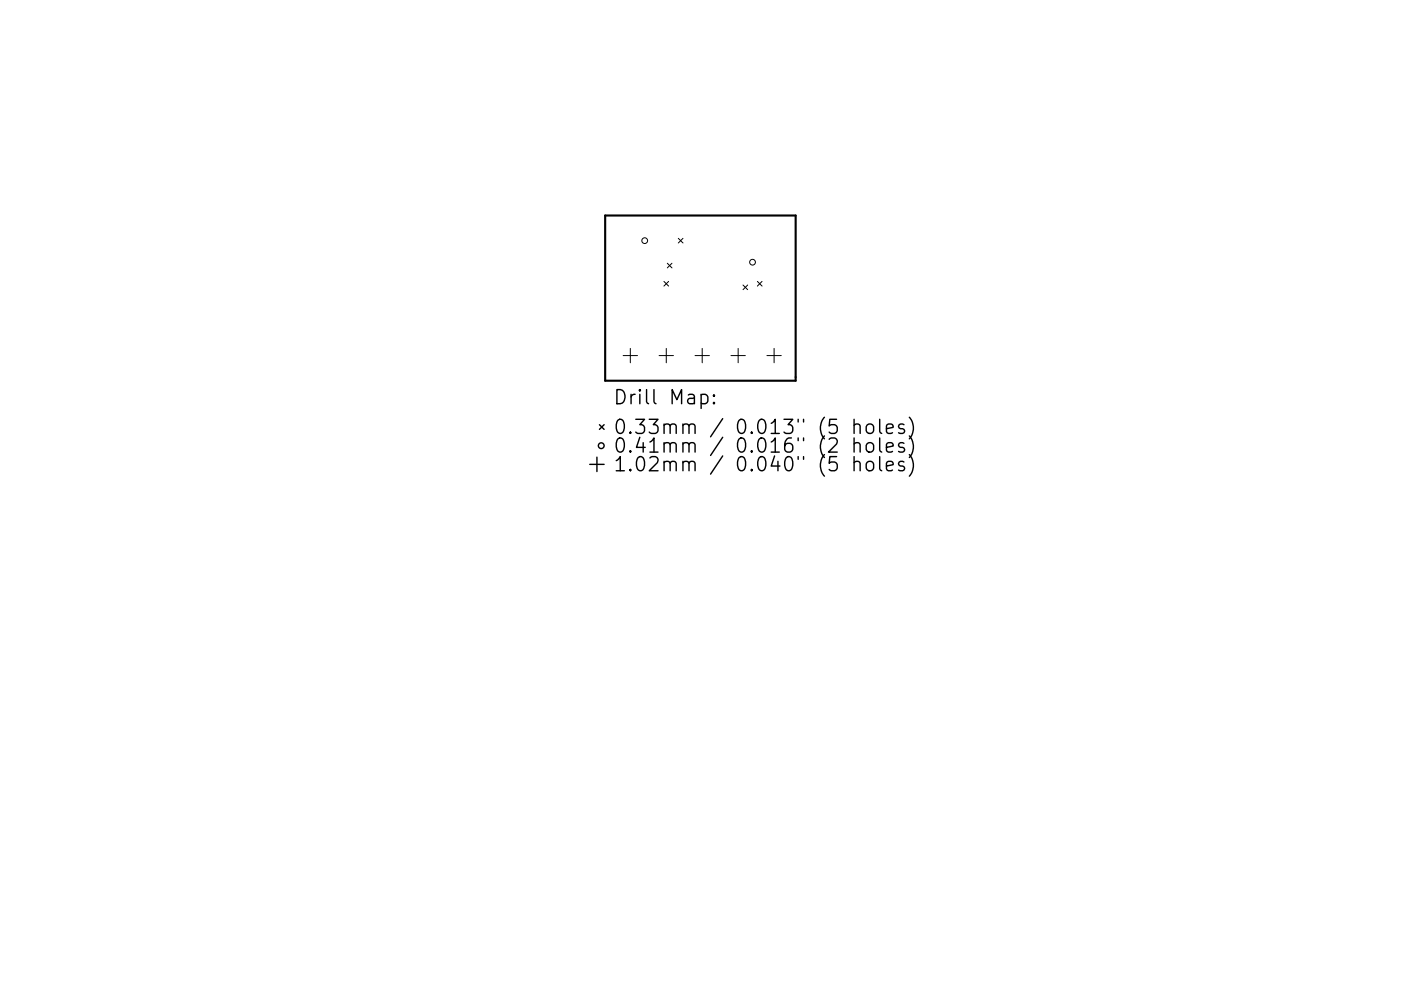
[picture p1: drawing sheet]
<svg xmlns="http://www.w3.org/2000/svg" width="297mm" height="210mm" viewBox="0 0 297 210" stroke-linecap="round" stroke-linejoin="round" font-family="sans-serif">
<defs><g id="words">
<g font-size="4.2">
<text x="130.1" y="85.8">Drill Map:</text>
<text x="130.1" y="92.1">0.33mm / 0.013&quot; (5 holes)</text>
<text x="130.1" y="96.1">0.41mm / 0.016&quot; (2 holes)</text>
<text x="130.1" y="100">1.02mm / 0.040&quot; (5 holes)</text>
</g>
</g></defs>
<path d="M128.3 45.7h40.4v35.1h-40.4z" fill="none" stroke="#000" stroke-width=".45"/>
<g fill="none" stroke="#000" stroke-width=".21">
<path d="M140.8 59.7l1 1M141.5 55.8l1 1M141.8 59.7l-1 1M142.5 55.8l-1 1M143.8 50.6l1 1M144.8 50.6l-1 1M160.6 59.7l1 1M161.6 59.7l-1 1M132.1 75.4h3.1M133.6 73.9v3.1M139.7 75.4h3.1M141.3 73.9v3.1"/>
<path d="M147.4 75.4h3M148.9 73.9v3.1M155 75.4h3M156.5 73.9v3.1M157.5 60.5l1 1M158.5 60.5l-1 1M162.6 75.4h3M164.1 73.9v3.1"/>
<circle cx="136.7" cy="51.1" r=".61"/>
<circle cx="159.6" cy="55.6" r=".61"/>
</g>
<g fill="none" stroke="#000" stroke-width=".3">
<path d="M125 98.5h3.1M126.6 97v3M127.1 90.1l1 1M128.1 90.1l-1 1M148.7 83.8l.8-.1 .6 .5v.9l-.3 .4-.3 .2-.8-.2M151.4 85.4l.1 .1-.1 .2-.2-.2 .2-.1v.3M151.4 83.8l.1 .1-.1 .2-.2-.2 .2-.1v.3M181.1 90.2a.74 .74 0 0 1 1.3 .2v1.6M181.1 94.2a.74 .74 0 0 1 1.3 .1v1.6M181.1 98.2a.74 .74 0 0 1 1.3 .1v1.6M181.1 89v3M181.1 92.9v3"/>
<path d="M181.1 96.9v3M183.9 90.1a.81 .81 0 0 1 1.3 .4v.9a.81 .81 0 0 1-.8 .6 .81 .81 0 0 1-.7-.6v-.9zM183.9 94.1a.81 .81 0 0 1 1.3 .4v.8a.81 .81 0 0 1-.8 .6 .81 .81 0 0 1-.7-.6v-.8zM183.9 98a.81 .81 0 0 1 1.3 .5v.8a.81 .81 0 0 1-.8 .6 .81 .81 0 0 1-.7-.6v-.8zM186.5 89v2.5l.4 .5M186.5 92.9v2.6l.4 .4M186.5 96.9v2.6l.4 .4M187.9 91l1.5-.3-.2-.6-.8-.1-.5 .4v1.1l.2 .3 .3 .2 .8-.2M187.9 94.9l1.5-.3-.2-.5-.8-.2-.5 .4v1.2l.2 .3 .3 .1 .8-.1M187.9 98.9l1.5-.3-.2-.6-.8-.1-.5 .4v1.2l.2 .2 .3 .2 .8-.2M191.7 90.1l-.8-.1-.4 .4 .2 .4 1 .3 .1 .3-.1 .4-.3 .2-.9-.2M191.7 94.1l-.8-.2-.4 .4 .2 .5 1 .3 .1 .2-.1 .5-.3 .1-.9-.1"/>
<path d="M191.7 98l-.8-.1-.4 .4 .2 .4 1 .3 .1 .3-.1 .4-.3 .2-.9-.2M192.8 88.5a3.4 3.4 0 0 1 0 4.6M192.8 92.5a3.4 3.4 0 0 1 0 4.6M192.8 96.5a3.4 3.4 0 0 1 0 4.5"/>
<circle cx="127.5" cy="94.6" r=".61"/>
</g>
<use href="#words"/>
</svg>
